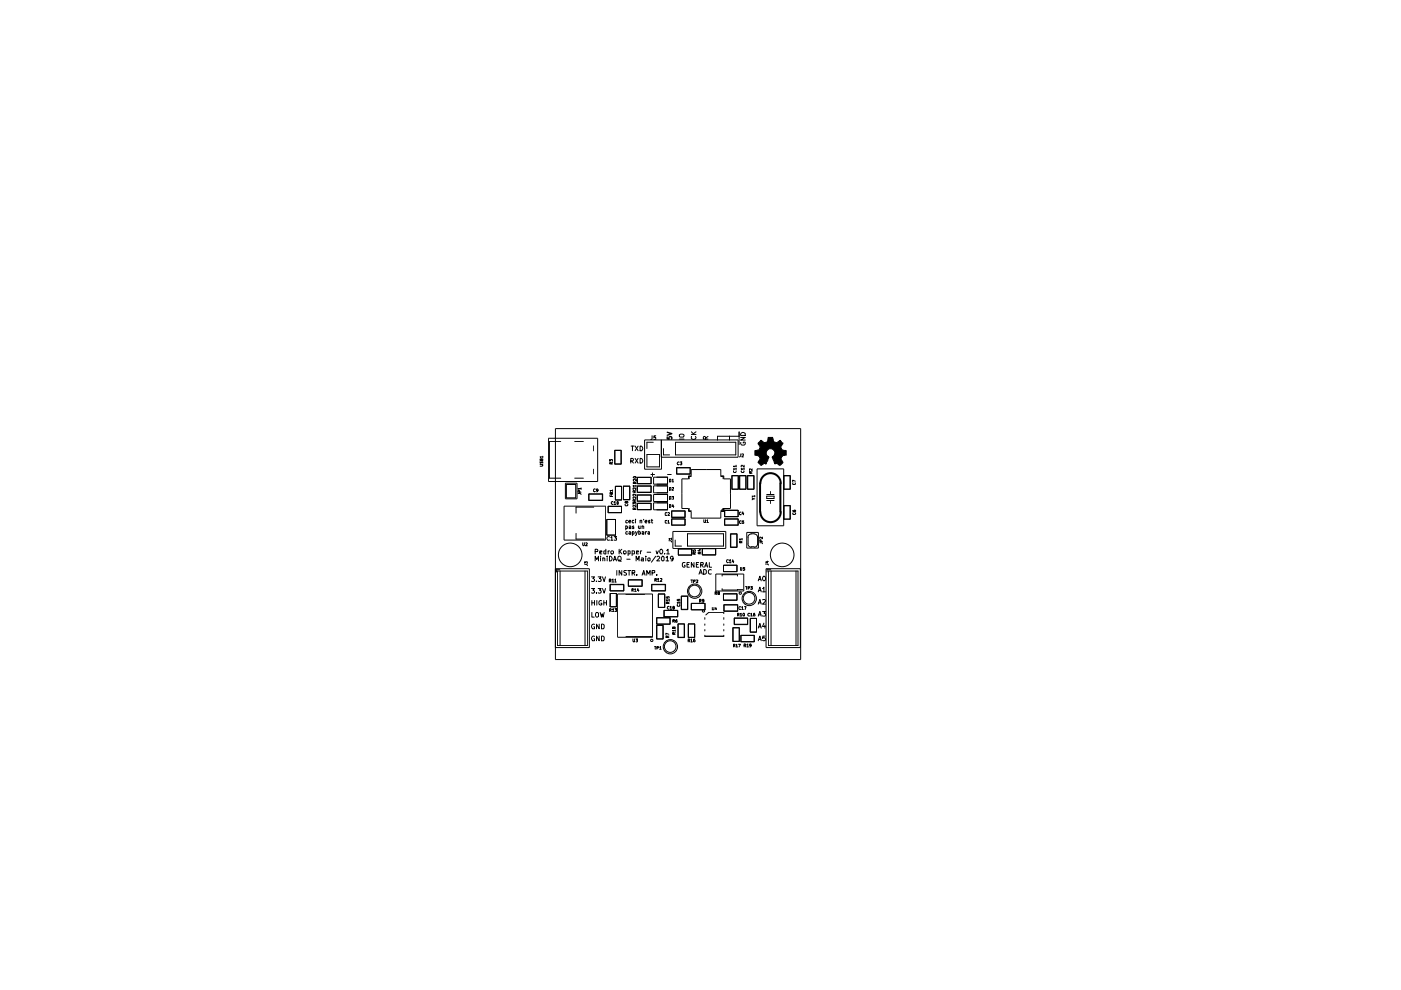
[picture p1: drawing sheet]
<svg xmlns="http://www.w3.org/2000/svg" width="297mm" height="210mm" viewBox="0 0 297 210" stroke-linecap="round" stroke-linejoin="round" font-family="sans-serif">
<g fill="none" stroke="#000" stroke-width=".21">
<path d="M114.5 98.5h.6v.3h-.6M114.5 97.9v.3h.2l.2-.3 .2 .3M114.8 97.4v-.1h.3v.3h-.6v-.3h.2l.1 .3M115.1 96.9h-.6l.2 .1M115.1 96.7v.3M116.3 92.9h10.4v9.2h-10.4zM117.8 90.9h52v48.9h-52zM118.9 93.6h-2.4v7.8h2.4M121.8 93.6h1.9M125.8 94.5v1.1M125.8 99.5v1M129.3 97.8v-.4l.2 .2v-.2h.3v.4"/>
<path d="M129.6 98.4l-.1-.4h-.2v.4h.6M129.9 98l-.3 .2M130.3 95.5h1.4v2.9h-1.4zM130.4 95.5h1.3v2.9h-1.3zM133.7 97.8l.5-.1v-.4l-.5-.1v1M133.8 94.6h.6M133.9 97.8l.4 .4M134.1 94.6v1M134.7 97.2l.6 1M134.7 94.6l.6 1M135.3 97.2l-.6 1M135.3 94.6l-.6 1"/>
<path d="M135.7 97.2a.55 .55 0 0 1 .6 .4 .55 .55 0 0 1-.2 .6h-.4zM135.7 94.6a.55 .55 0 0 1 .6 .3 .55 .55 0 0 1-.2 .7h-.4zM137.2 96.4h2.6v2.6h-2.6zM138.3 92.4v.6l-.3 .2M138.5 93.8h-1.3v1.3M139 92.4h-.3l-.1 .3h.4v.4h-.4M140.2 93.3v3.6h16.3v-3.6h-19.8v6.2h3.6v-6.2M140.7 95.1v1.3h1.3M143.2 93.8h12.8v2.6h-12.8zM143.4 99.1h2.9v1.4h-2.9zM144 98a.3 .3 0 0 0-.4 .2 .3 .3 0 0 0 .2 .4l.2-.1M144 92.2a.72 .72 0 0 1 1 .1l-.1 .4h-.7z"/>
<path d="M144 93.1h1M144.2 97.9h.4l-.2 .3 .2 .2-.2 .2-.2-.1M146.3 99.2h-2.8v1.3h2.8M146.6 92.1h1M146.6 91.5l.5 .6M146.6 92.5v.5a.5 .5 0 0 0 .6 .2 .5 .5 0 0 0 .3-.6l-.1-.1M147.6 91.5l-.6 .5M149.6 93.1l-.1-.5-.2-.1-.2 .6h1M150.1 92.5l-.5 .4M154.7 92.5v.8M155.6 99.8l-.1 .2 .1 .2h.3l.2-.4M156.1 99.4h-.6l.1 .2"/>
<path d="M156.1 98.8h-.6l.1 .2M156.1 98.6v.4M156.1 99.3v.3M156.7 92.5h-4.6v.8M156.7 91.6v2.7M157 92.7h1l-1 .6h1M157.1 96.2v.5l-.3 .2M157.1 93.8l-.1 .2 .3 .4h.5l.2-.2-.1-.5h-.3v.2M157.1 91.9l.3-.2 .4 .1 .2 .1v.4h-1zM157.2 99.8l.1 .4h.3l.1-.4M157.3 96.3h.3v.2l-.3 .4h.3M157.8 99.4h-.7l.2 .2"/>
<path d="M157.8 98.6v.5l-.5-.5-.2 .2 .1 .2M157.8 99.3v.3M159.5 99.4v.4l-.4-.4h-.2v.4M159.5 100l-.3 .2M160.5 99.4h5.7v12.1h-5.7zM160.7 94l.6-.6 .2 .1a1.07 1.07 0 0 0 1.2 .2l.2-1h.9l.2 1 .6 .2 .8-.5 .6 .5-.2 .3a.64 .64 0 0 0-.2 .9l.2 .3 .9 .2v.9l-.3 .1a.57 .57 0 0 0-.8 .6v.1l.4 .8-.7 .6-.7-.5-.2 .2-.5-1.1a.3 .3 0 0 1-.2-.4 .3 .3 0 0 1 .3-.2 .9 .9 0 0 0-.1-1.4 .9 .9 0 0 0-1.3 .3 .9 .9 0 0 0 .4 1.3l-.6 1.5-.4-.2-.7 .5-.6-.7 .1-.2a.71 .71 0 0 0 .3-.8 .71 .71 0 0 0-.8-.4l-.2-.1v-.9l.2-.1a.77 .77 0 0 0 .9-.6zM119.6 107.3h8.8v7.2h-8.8zM119.9 102.4h2.4v3.4h-2.4zM120.1 102.7h2v2.9h-2zM121.8 101.4h1.9M122.1 113.1v1.2h6M122.6 104.6h.4l.2 .2"/>
<path d="M122.9 104.4l-.1-.4h-.2v.4h.6M123.2 103.6h-.6l.2 .2M123.2 103.4v.4M123.5 115.1v.5l.2 .1 .2-.1v-.5M124 119.7h.4l.1 .2M124 119.5v-.4l.2 .2v-.2h.3v.4M124.2 115.1h.2l.1 .2-.4 .4h.4M124.8 104.7h3v1.4h-3zM124.9 104.8h2.8v1.2h-2.8zM125.9 107.5h-3.8v1.3M126.2 116.9h.5v-.4h-.5v.9M126.2 118.9v-1l.3 .7 .4-.7v1"/>
<path d="M126.2 103.7a.3 .3 0 0 0-.4 .2 .3 .3 0 0 0 .2 .4l.2-.1M126.8 103.9l-.2 .2-.2-.1 .2-.4a.34 .34 0 0 1 .2 .4 .34 .34 0 0 1-.3 .3M127.2 117.1l.4-.1v-.2h-.4v.6h.4M127.3 117.9v.2M127.3 118.3v.6M127.8 118.4l.3-.1 .1 .1v.5M127.8 118.3v.6M128.4 116.5v.9h-.3l-.1-.5 .4-.1M128.6 110.1h1.9v3.4h-1.9zM128.7 110.1v3.4M128.7 117.9v.2M128.7 118.3v.6"/>
<path d="M128.9 107.3h2.9v1.4h-2.9zM128.9 116.8v.6M129.2 116.8l-.3 .1M129.2 117.9a.55 .55 0 0 1 .6 .4 .55 .55 0 0 1-.2 .6h-.4zM129.2 113.8h-.3l-.2 .3 .2 .4h.3M129.3 105v.3h.6M129.5 114l.2-.2v.7M129.5 114.5h.4M129.6 104.6v-.2l.3 .1v.3h-.6l.1-.4 .2 .2v.2M129.6 105.1v.2M129.6 116.8l.5 .1-.2 .5h-.3l-.1-.2zM129.9 104h-.6l.2 .2"/>
<path d="M129.9 103.9v.3M130 106.4l-.4 .1v.3l.4 .1M130.1 118.9l.3-1 .3 1M130.1 118.6h.5M130.2 106.5l.2-.2v.7M130.2 107h.3M130.2 113.8h.5l-.3 .3h.3v.4h-.5M130.5 103.1h1.3v2.9h-1.3zM130.8 106.4h.3v.5l-.1 .1-.2-.1zM131.1 118h.5a.73 .73 0 0 1 0 .9h-.5a.73 .73 0 0 1 0-.9zM131.2 118.7l.5 .4M131.3 116.5v.9"/>
<path d="M131.4 116.9l.4 .5M131.8 103.2h-1.3v2.8h1.3M131.8 107.4h-2.8v1.3h2.8M131.8 116.5l-.5 .5M132.2 103.1h1.4v2.9h-1.4zM132.2 103.1v2.8h1.3v-2.8M132.3 116.8l.5 .1-.2 .5h-.3zM132.6 106.9v.3h.4l.1-.3M132.7 111.6l.2-.1 .1 .2v.3h-.3M132.7 111.5v.9M132.8 106.5l.1-.2 .2 .2-.2 .2-.2-.4h-.1l-.1 .2 .1 .2 .2-.2M132.9 118.6h.7"/>
<path d="M133 110.4l-.2-.1-.1 .2v.3h.3M133 112.8l-.2-.1-.1 .2v.3h.3M133.2 117.4h.4l-.1-.6h-.3v1M133.3 110.6l.4-.1-.1-.2-.3 .2v.2l.2 .2 .2-.1M133.4 111.6h.3v.5M133.4 112.8l.2-.1 .1 .2v.4M133.7 111.7l-.3 .1 .1 .3 .2-.1M133.7 112.9l-.4 .2 .2 .2 .2-.1M134 117.4h.5l-.1-.6h-.4v1M134.1 112.8l.2-.1 .1 .2v.3h-.3M134.1 112.7v.9M134.2 106.9v-.4l.3 .3v-.3h.3v.4"/>
<path d="M134.4 110.4l-.2-.1-.2 .2 .2 .4 .2-.1M134.4 111.6l-.2-.1-.1 .2 .3 .2-.1 .2-.2-.1M134.4 101h.4l.1 .2-.2 .2-.4-.1zM134.5 104.4v-.4h-.2l-.1 .4h.6M134.5 106.3v-.4h-.2l-.1 .4h.6M134.5 108l-.1-.3-.2 .1v.2h.6M134.6 102.5l-.1-.3h-.2v.3h.6M134.7 110.1v.1M134.7 110.3v.6M134.7 112.7l.2 .6M134.8 103.4v.4l-.3-.4h-.2v.4M134.8 103h-.6l.2 .2"/>
<path d="M134.8 105.3v.4l-.3-.4h-.2v.4M134.8 104.8v.3l-.3-.3h-.3l.1 .3M134.8 107.1v.4l-.4-.4-.2 .1 .1 .3M134.8 104l-.3 .2M134.8 102.9v.3M134.8 105.9l-.3 .2M134.8 107.7l-.3 .2M134.9 118.9v-1l.3 .7 .3-.7v1M134.9 101.6v.4l-.4-.4-.2 .1v.3M134.9 102.2l-.3 .2M134.9 117.1l.5-.1v-.2h-.5v.6h.5M135.1 104.9h3v1.4h-3z"/>
<path d="M135.1 101.2h3v1.4h-3zM135.1 103h3v1.4h-3zM135.1 106.7h3v1.4h-3zM135.1 112.7l-.4 .9M135.2 103.1h2.8v1.3h-2.8zM135.2 101.2h2.8v1.3h-2.8zM135.2 106.3v-1.3h2.8v1.3M135.2 106.8h2.8v1.2h-2.8zM135.4 111.5v.4l.1 .2 .2-.1M135.4 112.8l.2-.1 .2 .2v.3h-.4M135.4 112.5v.8M135.7 110.5l.2-.2 .2 .1v.5"/>
<path d="M135.7 110.3v.6M135.7 111.5v.6M135.8 116.8v.6M136 118.4h.4v.5h-.4l-.1-.2 .5-.2M136.1 116.8l-.3 .1M136.1 111.7l.1-.2 .3 .2v.4M136.1 112.8h.4v.5M136.1 111.5v.6M136.5 112.9l-.4 .1 .1 .3 .3-.1M136.5 110.1l-.1 .1M136.8 110.6l.4-.1-.1-.2-.3 .2v.2l.1 .2 .2-.1M136.8 112.7v.6"/>
<path d="M136.9 117.9v.2M136.9 118.3v.6M137.1 112.7l-.3 .2M137.2 117.1h.8M137.4 112.8h.3v.5M137.4 118.4h.4v.5h-.4zM137.7 112.9l-.4 .2 .2 .2 .2-.1M137.8 110.4l-.2-.1-.1 .2 .3 .2-.1 .2-.2-.1M138 100.6h.8M138 110.3h.4M138.2 110.1v.7l.2 .1M138.4 100.3v.7"/>
<path d="M138.6 106.6h2.9v1.5h-2.9zM138.6 104.8h2.9v1.5h-2.9zM138.6 101.2h2.9v1.5h-2.9zM138.6 103h2.9v1.5h-2.9zM139 117.9l-.9 1.3M139.1 116.8l.2 .6 .3-.6M139.3 118.1l.4-.2 .2 .3-.7 .7h.7M140 116.5h.2a.64 .64 0 0 1 .2 .9h-.4l-.1-.3zM140.4 118l.2-.1 .2 .2v.7l-.1 .1h-.3l-.2-.3zM140.9 117.4h.1M141.2 118.2l.3-.3v1M141.2 118.9h.6"/>
<path d="M141.4 116.7l.2-.2v.9M141.4 117.4h.5M141.4 108.7h-.2l-.2 .1v.4h.4M141.4 110.4h-.4v.4l.4 .1M141.5 100.6h.8M141.6 108.7h.2l.2 .1-.4 .5h.4M141.6 110.5l.1-.2v.6M141.6 110.9h.4M141.8 114.7h.4l.2 .2M142 101.6l.2 .1v.5h-.2zM142 103.4h.2v.5h-.2zM142 105.3h.2v.5h-.2z"/>
<path d="M142 107h.2l-.1 .6h-.1zM142.4 114.2h-.6l.2 .2M142.4 110h2.9v1.3h-2.9zM142.4 108.3h2.9v1.4h-2.9zM142.4 114.1v.3M142.5 105.3h.3l-.1 .2h.1v.3h-.3M142.5 111.3v-1.2h2.7v1.2M142.5 108.4h2.7v1.2h-2.7zM142.5 101.7l.2-.1v.6M142.5 103.4h.3v.2l-.3 .3h.3M142.5 102.2h.3M142.7 107l-.2 .4h.4"/>
<path d="M142.7 112.7h11.2v3.6h-11.2zM142.7 118.4v.1l-.4 .1-.2-.5 .2-.2 .4 .2v.6l-.1 .2h-.3M142.8 107.2v.4M143.2 114.5v1.3h1.3M143.8 116.3h2.9v1.4h-2.9zM143.9 117.7v-1.3h2.7v1.3M145.2 119.3h-.4l-.1 .2 .1 .7h.4v-.4h-.1M145.7 119.7h.3M145.8 113.2h7.6v2.6h-7.6zM146.1 107.8v.5h.4M146.2 119.3h-.5v1h.5M146.5 101h-.4v.5"/>
<path d="M146.9 116.6v.2l.3 .1-.1-.3h.3v.3M147.1 119.3v1l-.5-1v1M147.2 117.5v-.3l-.3-.1v.4h.6M147.5 117.1l-.3 .2M147.6 119.7h.4M148.1 119.3h-.5v1h.5M148.2 116.6h.4M148.3 117.4v-.3h-.2l-.1 .3h.6M148.4 116.5v.3l-.4-.1M148.6 119.8l.4-.1v-.4h-.4v1M148.6 117.1l-.3 .2M148.8 119.8l.3 .5"/>
<path d="M148.9 116.3v1.4h2.9v-1.4M148.9 116.3h2.8v1.3h-2.8zM149.2 110.2l.1 .6h.3v-.6M149.5 120h.5M149.9 110.3l.1-.1v.6M149.9 110.8h.3M150.4 119.3v1h.5M152.8 101h.5v.5M153.1 108h.4v.4h-.4zM153.4 119.8h2.9v1.4h-2.9zM153.4 119.9h2.8v1.2h-2.8M153.5 107.8v.6h-.7v1.5h-6.3v-1.5h-.5v-.6h-1.4v-6.3h1.4v-.6h.5v-1.3h6.3v1.3h.7v.6h1.4v6.3h-1.6v.5h-.5"/>
<path d="M153.6 108.2h2.9v1.4h-2.9zM153.6 110h2.9v1.3h-2.9zM154.4 118.7h-.2a.32 .32 0 0 0-.2 .4 .32 .32 0 0 0 .4 .1M154.7 118.9l.1-.2v.6M154.7 119.3h.3M154.9 113.2h1.4v2.9h-1.4zM154.9 113.2h1.3v2.8h-1.3zM155.2 100.8h1.4v2.9h-1.4zM155.2 103.7v-2.8h1.3v2.8M155.4 118.7l-.2 .4h.4M155.5 118.9v.4M156.5 110.1h-2.8v1.2"/>
<path d="M156.5 108.2h-2.8v1.3h2.8M156.8 100.8h1.4v2.9h-1.4zM156.8 103.7v-2.8h1.3v2.8M157.1 115.1v-.3l-.3-.1v.4h.5M157.1 110.5l-.3-.1v.2v.4l.3-.1M157.1 108.6l-.3 .1v.4h.3M157.3 114.3h-.5l.1 .1M157.3 114.7l-.2 .2M157.3 114.2v.2M157.5 108.5l-.2 .4h.4M157.6 108.7v.4M157.7 110.4h-.3l-.1 .3 .3-.1 .1 .3h-.4"/>
<path d="M158.3 112.9h2.5v3.3h-2.5zM158.5 100.8h1.4v2.9h-1.4zM158.5 103.7v-2.8h1.3v2.8M158.6 115.3a.7 .7 0 0 0 .7 .7M158.6 113.9v1.4M159.2 100.3v-.3h-.3v.3h.6M159.2 113.2h.7M159.2 115.9h.7M159.3 113.2a.7 .7 0 0 0-.7 .7M159.5 105.6l.2 .2-.2 .2M159.7 105.8h.3M159.9 113.2a.7 .7 0 0 1 .7 .7"/>
<path d="M160 105.2h-.5l.1 .1M160 105.1v.2M160.6 113.9v1.4M160.6 115.3a.7 .7 0 0 1-.7 .7M161.1 115.1h.5v.2M161.4 114.8v-.3l-.3-.1v.4h.5M161.6 113.9v.3l-.3-.3h-.2v.3M162.3 119.6h.5l.1 .2M162.5 119h.4M162.6 104.8h1.5M162.6 106.1h1.5M162.6 105.2h1.5v.5h-1.5z"/>
<path d="M162.7 119v.3l-.4-.1M163.3 104.2v.6M163.3 106.1v.7M166.2 100.8h1.4v2.9h-1.4M166.2 107.2h1.4v2.9h-1.4M166.2 103.7v-2.8h1.3v2.8M166.2 110.1v-2.9h1.3v2.9M168.1 108.2a.34 .34 0 0 0 .3 .3 .34 .34 0 0 0 .3-.2l-.4-.1v.2l.1 .1M168.1 108.7v.4h.5l.1-.2-.1-.2M168.1 102.4v.3h.5v-.3M168.6 102l-.5-.2v.4M117.8 120.6h7.2v16.7h-7.2"/>
<path d="M118.2 121.1h6.3v15.8h-6.3zM118.7 120.8h-.7v.5M118.7 121.1v15.8M124 121.1v15.8M125.4 124.8h.6l-.3 .3 .3 .2v.4h-.6M125.4 122.3h.6l-.3 .4 .3 .2v.3h-.6M125.5 129.9v.9h.5M125.5 127.3v1M125.5 127.8h.5M126 132.4a.51 .51 0 0 0-.6 .3 .51 .51 0 0 0 .2 .6h.4v-.4h-.1M126 134.9a.51 .51 0 0 0-.6 .3 .51 .51 0 0 0 .2 .7h.4v-.5h-.1M126 127.3v1"/>
<path d="M126.5 129.9l.4 .1v.7l-.2 .1h-.2l-.2-.3zM126.5 125.7v.1M126.5 123.2v.1M126.5 127.3v1M126.8 124.8h.7l-.4 .3 .4 .2-.1 .4h-.6M126.8 122.3h.7l-.4 .4 .4 .2-.1 .3h-.6M127 132.3v1l-.5-1v1M127 134.9v1l-.5-1v1M127.2 129.9l.3 .9 .2-.7 .2 .7 .2-.9M127.5 127.4l-.2-.1a.51 .51 0 0 0-.3 .5 .51 .51 0 0 0 .4 .5l.2-.1v-.3h-.2M127.5 132.3l.6 .2-.1 .8h-.5zM127.5 134.9l.6 .2-.1 .8h-.5z"/>
<path d="M127.7 124.8l.4 1 .3-1M127.7 122.3l.4 1 .3-1M128 127.8h.6M128 127.3v1M128.6 127.3v1M129.2 123.1l.3-.1v-.2h-.3v.6M129.3 129.4l.3-.1-.1-.3h-.2v.7M129.3 123.9h3v1.4h-3zM129.3 125.8h1.4v2.9h-1.4zM129.3 123.1l.2 .3M129.4 125.9h1.3v2.7h-1.3zM129.4 124h2.8v1.2h-2.8z"/>
<path d="M129.4 129.4l.2 .3M129.8 123l.2-.2v.6M129.8 123.4h.3M129.8 129.3l.2-.3v.7M129.8 129.7h.4M130.3 123l.2-.2v.6M130.3 123.4h.4M130.4 129h.3l-.2 .3h.2v.3h-.3M130.8 121v1M131 125.9h7.4v9.2h-7.4zM131.8 121v1l-.5-1v1M132.7 126.1h4"/>
<path d="M132.7 135h5.4M132.8 121l-.5 .1 .1 .3 .4 .2v.3h-.5M133.1 121h.6M133.2 122.9h3v1.4h-3zM133.3 123h2.8v1.2h-2.8zM133.4 121v1M134 125.1h.3v-.3h-.3v.6M134 121.5l.6-.1v-.4h-.6v1M134.1 125.1l.2 .3M134.2 135.5v.5l.1 .1 .2-.1v-.5M134.3 121.5l.3 .5M134.5 125l.2-.2v.6"/>
<path d="M134.5 125.4h.4M134.8 135.5h.4l-.2 .2 .2 .3-.2 .1-.2-.1M135 121.9v.1M135.3 124.7l-.2 .5h.4M135.4 125v.4M136.1 122l.4-1 .3 1M136.2 121.7h.5M137.1 122v-1l.4 .7 .3-.7v1M138 135.6h.4v.4h-.4zM138.1 123.9h3v1.4h-3zM138.2 124h2.8v1.2h-2.8zM138.3 121.5l.5-.1v-.4h-.5v1"/>
<path d="M138.8 137.1h.3M138.9 123l.3-.2-.1-.2h-.2v.7M138.9 137.1v.6M139 123l.2 .3M139.2 132.6h1.4v2.9h-1.4zM139.2 131h2.9v1.4h-2.9zM139.2 121.9v.1M139.3 137.4h.3v-.2l-.3-.1v.6M139.3 131h2.7v1.3h-2.7zM139.3 135.5v-2.9h1.2v2.9M139.4 122.8l.2-.2v.7M139.4 123.3h.4"/>
<path d="M139.6 125.9h1.4v2.9h-1.4zM139.6 125.9v2.9h1.3v-2.9M139.8 137.2l.3-.1v.6M139.8 137.7h.4M140 122.7h.3v.2l-.3 .4h.3M140.8 129.4h2.9v1.4h-2.9zM140.8 129.5h2.9v1.2h-2.9zM141.3 126.5v.3l.2 .1v-.4h.3v.4M141.5 135.2v-.4h-.2l-.1 .4h.6M141.6 128v-.3l-.3-.1v.4h.6M141.8 134.5l-.6-.2v.3M141.8 134.8l-.3 .2"/>
<path d="M141.9 127.2h-.6l.2 .2M141.9 128.6h-.4a.31 .31 0 0 0 0 .4 .31 .31 0 0 0 .4 .1M141.9 127.6l-.3 .2M141.9 127.1v.3M142.1 128.8l.1-.2v.6M142.1 129.2h.4M142.7 131.7h.2l.1-.3h-.3v.5M142.7 128.8v-.2l.3 .1-.3 .2v.3l.3-.2-.1-.2M142.8 133.1l.3-.2 .1 .4h-.3l-.2-.4-.1 .4 .2-.1M142.8 131.7l.2 .2M142.9 134.5v-.4h-.3v.4h.6M143.2 133.7h-.6l.1 .1"/>
<path d="M143.2 134.1l-.3 .2M143.2 133.6v.2M143.5 131.4l-.3 .2v.3h.4l-.1-.3-.3 .1M143.6 127.1v.3h.3l-.1-.3h.3v.3M143.7 128.2l-.1 .3 .1 .1 .4-.1v-.3M143.7 132.3h1.4v2.9h-1.4zM143.8 132.3v2.8h1.3v-2.8M144.1 127.8h-.5l.1 .2M144.1 127.6v.4M144.4 126.4h1.4v2.9h-1.4zM144.5 126.4h1.3v2.8h-1.3zM145.9 135.8h.2l.2-.2-.4-.1v.6"/>
<path d="M145.9 132.3h1.4v2.9h-1.4zM146 132.3v2.8h1.2v-2.8M146.1 135.8l.2 .3M146.5 135.7l.1-.2v.6M146.5 136.1h.3M146.5 123h.3M146.5 127.9h3v1.4h-3zM146.6 128h2.8v1.3h-2.8zM146.7 123v.5M147 123.3h.3l.1-.3h-.4v.5M147.3 135.5l-.3 .1v.4l.2 .1 .2-.1-.2-.3-.2 .1M147.6 123h.4v.2l-.4 .3h.4"/>
<path d="M148.2 121.7l.4-.9 .3 .9M148.3 127.4h.4l-.1-.3h-.3v.6M148.3 121.5h.5M148.4 127.4l.3 .3M149 129.4h.3v.3h-.3zM149.2 120.8l.6 .2v.5l-.3 .2h-.3zM149.2 127.4v.1l-.3-.1 .1-.3h.2v.5l-.3 .1M149.4 120.3l.4-1 .2 1M149.4 134.7v.2h4.1v-.2M149.4 131v.3M149.4 132.3v.3M149.4 133.5v.3"/>
<path d="M150.8 120.8h-.2a.5 .5 0 0 0-.4 .4 .5 .5 0 0 0 .4 .5h.2M151 128.7v.6l.4-.1v-.5M151.6 125.7h.4v-.2l-.4-.1v.7M151.8 121.7h5.9v3.6h-5.9zM151.8 125.7l.2 .4M151.8 128.7l-.1 .5h.3M151.9 128.9v.4M152.3 125.7v-.3h.2v.3l-.3 .1 .1 .3 .2-.1v-.3M153.1 122.1v-.3h3.3v.3M153.1 124.8v.3l4.4-.1M153.4 125.9h2.9v1.4h-2.9zM153.4 125.9h2.8v1.3h-2.8"/>
<path d="M153.5 128.2h2.9v1.4h-2.9zM153.5 130.1v-.2h-3.3l-.6 .5M153.5 131v.3M153.5 132.3v.3M153.5 133.5v.3M153.5 128.3h2.9v1.2h-2.9zM155.4 133.1h1.4v2.9h-1.4zM155.4 133.1h1.3v2.9h-1.3zM155.5 136.9h.3l.1-.2-.4-.1v.6M155.6 131h2.9v1.4h-2.9zM155.6 136.9l.3 .3M155.7 131.1h2.8v1.3h-2.8z"/>
<path d="M156.1 136.7l.1-.1v.6M156.1 137.2h.3M156.4 130.3h.2l.1-.2-.3-.1v.6M156.5 130.3l.2 .3M156.6 136.6h.4l-.3 .6M156.8 125.6h.3v.4h-.3zM156.9 130.2l.2-.2v.6M156.9 130.6h.4M157 120.3l.1 .6h.2v-.6M157.1 128.7l-.3-.1a.32 .32 0 0 0-.1 .4 .32 .32 0 0 0 .4 .2M157.1 134.7h2.8v1.4h-2.8zM157.1 134.8h2.8v1.2h-2.8z"/>
<path d="M157.3 128.8l.1-.2v.7M157.3 129.3h.3M157.6 130l.2 .1v.5h-.2l-.1-.4zM157.8 136.9l.3-.1v-.2l-.3-.1v.7M157.8 128.6h.4l-.2 .7M157.9 120.3h-.3v.3h.3v.3h-.3M157.9 136.9l.2 .3M158 124.4h.4M158.3 124.4v.6M158.3 136.7l.2-.2v.7M158.3 137.2h.4M158.6 124.7h.3l.1-.2-.4-.1v.6"/>
<path d="M159 130.1l-.3-.1-.2 .2 .2 .4h.3M159 131.1h1.4v3h-1.4zM159.2 124.4h.3l-.2 .2h.2v.3h-.3M159.2 130.2l.1-.2v.6M159.2 130.6h.3M159.2 136.8l-.2 .1-.1-.2 .1-.2 .2 .1v.4l-.2 .2M160 130l-.3 .2v.4l.4-.1-.1-.3-.3 .2M160.4 131.2h-1.3v2.8h1.3M160.8 123.2l.3-1 .3 1M160.8 125.5l.3-1 .3 1M160.8 130.6l.3-1 .3 1M160.8 133.2l.3-1 .3 1"/>
<path d="M160.8 128.1l.3-1 .3 1M160.8 135.9l.3-1 .3 1M160.8 127.8h.5M160.8 122.9h.5M160.8 125.2h.5M160.8 130.4h.5M160.8 132.9h.5M160.8 135.6h.5M161.7 124.8l.3-.3v1M161.7 129.6h.6l-.3 .4 .3 .2v.3l-.1 .1h-.5M161.7 127.2l.4-.1 .2 .2-.6 .8h.6M161.7 125.5h.6"/>
<path d="M161.8 122.2h.2a.51 .51 0 0 1 .3 .5 .51 .51 0 0 1-.3 .5 .58 .58 0 0 1-.2-1zM162 132.1l-.3 .7h.6M162.2 132.5v.7M162.2 134.9h-.5v.5l.4-.2 .2 .2-.1 .4h-.5M162.4 120.6h7.3v16.7h-7.3zM162.9 121.1h6.3v15.8h-6.3zM163.4 120.8h-.8v.5M163.5 121.1v15.8M168.8 121.1v15.8"/>
<circle cx="120.9" cy="117.7" r="2.5"/>
<circle cx="165.8" cy="117.7" r="2.5"/>
<circle cx="142.1" cy="137.1" r="1.23"/>
<circle cx="142.1" cy="137.1" r="1.52"/>
<circle cx="147.2" cy="125.3" r="1.23"/>
<circle cx="147.3" cy="125.3" r="1.52"/>
<circle cx="158.8" cy="126.9" r="1.23"/>
<circle cx="158.9" cy="126.9" r="1.52"/>
</g>
<path d="M141.5 92.6v.5h.4v-.5h.5l.1 .4-.2 .1M141.5 91.7l1 .2-1 .4" fill="none" stroke="#000" stroke-width=".28"/>
<path d="M161.1 102.4v6.1M161.2 102.5a2.16 2.16 0 0 1 2.2-2.2 2.16 2.16 0 0 1 2.1 2.2M161.2 108.5a2.16 2.16 0 0 0 2.2 2.2 2.16 2.16 0 0 0 2.1-2.2M165.5 102.4v6.1" fill="none" stroke="#000" stroke-width=".42"/>
<path d="M161.3 93.5h.2a1.07 1.07 0 0 0 1.2 .2l.2-1h.9l.2 1 .6 .2 .8-.5 .6 .5-.2 .3a.64 .64 0 0 0-.2 .9l.2 .3 .9 .2v.9l-.3 .1a.57 .57 0 0 0-.8 .6v.1l.4 .8-.7 .6-.7-.5-.2 .2-.5-1.1a.3 .3 0 0 1-.2-.4 .3 .3 0 0 1 .3-.2 .9 .9 0 0 0-.1-1.4 .9 .9 0 0 0-1.3 .3 .9 .9 0 0 0 .4 1.3l-.6 1.5-.4-.2-.7 .5-.6-.7 .1-.2a.71 .71 0 0 0 .3-.8 .71 .71 0 0 0-.8-.4l-.2-.1v-.9l.2-.1a.77 .77 0 0 0 .9-.6l-.5-.9z" fill="#000"/>
</svg>
